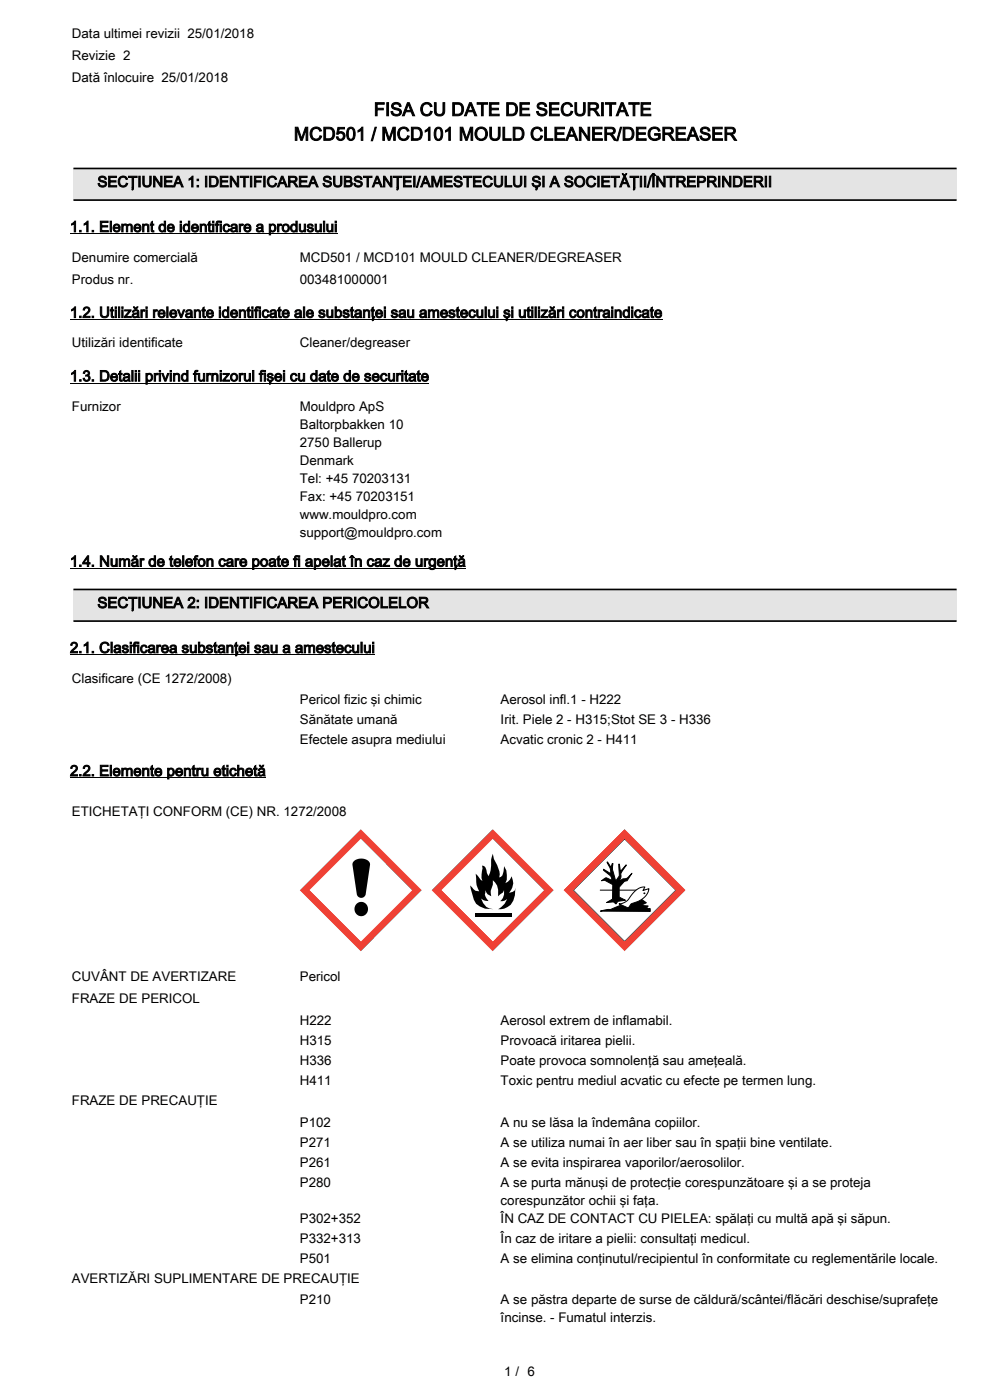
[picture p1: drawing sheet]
<svg xmlns="http://www.w3.org/2000/svg" width="210mm" height="297mm" viewBox="0 0 210 297" stroke-linecap="round" stroke-linejoin="round" font-family="sans-serif">
<defs><g id="words">
<g font-size="3.9">
<text x="62.2" y="29.7">MCD501 / MCD101 MOULD CLEANER/DEGREASER</text>
<text x="79.2" y="24.5">FISA CU DATE DE SECURITATE</text>
</g>
<g font-size="3.2">
<text x="20.6" y="39.6">SECŢIUNEA 1: IDENTIFICAREA SUBSTANŢEI/AMESTECULUI ŞI A SOCIETĂŢII/ÎNTREPRINDERII</text>
<text x="14.8" y="49.1">1.1. Element de identificare a produsului</text>
<text x="14.8" y="67.3">1.2. Utilizări relevante identificate ale substanţei sau amestecului şi utilizări contraindicate</text>
<text x="14.8" y="80.8">1.3. Detalii privind furnizorul fişei cu date de securitate</text>
<text x="14.8" y="120.1">1.4. Număr de telefon care poate fi apelat în caz de urgenţă</text>
<text x="20.6" y="128.8">SECŢIUNEA 2: IDENTIFICAREA PERICOLELOR</text>
<text x="14.8" y="138.4">2.1. Clasificarea substanţei sau a amestecului</text>
<text x="14.8" y="164.4">2.2. Elemente pentru etichetă</text>
</g>
<g font-size="2.8">
<text x="15.2" y="8.1">Data ultimei revizii 25/01/2018</text>
<text x="15.2" y="12.8">Revizie 2</text>
<text x="15.2" y="17.4">Dată înlocuire 25/01/2018</text>
<text x="15.2" y="55.4">Denumire comercială</text>
<text x="63.5" y="55.4">MCD501 / MCD101 MOULD CLEANER/DEGREASER</text>
<text x="15.2" y="60.1">Produs nr.</text>
<text x="63.5" y="60.1">003481000001</text>
<text x="15.2" y="73.6">Utilizări identificate</text>
<text x="63.5" y="73.6">Cleaner/degreaser</text>
<text x="15.2" y="87.1">Furnizor</text>
<text x="63.5" y="87.1">Mouldpro ApS</text>
<text x="63.5" y="90.9">Baltorpbakken 10</text>
<text x="63.5" y="94.7">2750 Ballerup</text>
<text x="63.5" y="98.5">Denmark</text>
<text x="63.5" y="102.3">Tel: +45 70203131</text>
<text x="63.5" y="106.1">Fax: +45 70203151</text>
<text x="63.5" y="109.9">www.mouldpro.com</text>
<text x="63.5" y="113.8">support@mouldpro.com</text>
<text x="15.2" y="144.7">Clasificare (CE 1272/2008)</text>
<text x="63.5" y="149.3">Pericol fizic şi chimic</text>
<text x="106" y="149.3">Aerosol infl.1 - H222</text>
<text x="63.5" y="153.5">Sănătate umană</text>
<text x="106" y="153.5">Irit. Piele 2 - H315;Stot SE 3 - H336</text>
<text x="63.5" y="157.7">Efectele asupra mediului</text>
<text x="106" y="157.7">Acvatic cronic 2 - H411</text>
<text x="15.2" y="172.9">ETICHETAŢI CONFORM (CE) NR. 1272/2008</text>
<text x="15.2" y="207.9">CUVÂNT DE AVERTIZARE</text>
<text x="63.5" y="207.9">Pericol</text>
<text x="15.2" y="212.6">FRAZE DE PERICOL</text>
<text x="63.5" y="221.5">H315</text>
<text x="63.5" y="217.2">H222</text>
<text x="106" y="217.2">Aerosol extrem de inflamabil.</text>
<text x="106" y="221.5">Provoacă iritarea pielii.</text>
<text x="63.5" y="225.7">H336</text>
<text x="106" y="225.7">Poate provoca somnolenţă sau ameţeală.</text>
<text x="63.5" y="229.9">H411</text>
<text x="106" y="229.9">Toxic pentru mediul acvatic cu efecte pe termen lung.</text>
<text x="15.2" y="234.2">FRAZE DE PRECAUŢIE</text>
<text x="63.5" y="238.8">P102</text>
<text x="106" y="238.8">A nu se lăsa la îndemâna copiilor.</text>
<text x="63.5" y="243">P271</text>
<text x="106" y="243">A se utiliza numai în aer liber sau în spaţii bine ventilate.</text>
<text x="63.5" y="247.2">P261</text>
<text x="63.5" y="251.5">P280</text>
<text x="106" y="247.2">A se evita inspirarea vaporilor/aerosolilor.</text>
<text x="106" y="251.5">A se purta mănuşi de protecţie corespunzătoare şi a se proteja</text>
<text x="106" y="255.3">corespunzător ochii şi faţa.</text>
<text x="63.5" y="259.1">P302+352</text>
<text x="63.5" y="263.3">P332+313</text>
<text x="106" y="259.1">ÎN CAZ DE CONTACT CU PIELEA: spălaţi cu multă apă şi săpun.</text>
<text x="106" y="263.3">În caz de iritare a pielii: consultaţi medicul.</text>
<text x="63.5" y="267.6">P501</text>
<text x="106" y="267.6">A se elimina conţinutul/recipientul în conformitate cu reglementările locale.</text>
<text x="15.2" y="271.8">AVERTIZĂRI SUPLIMENTARE DE PRECAUŢIE</text>
<text x="63.5" y="276.4">P210</text>
<text x="106" y="276.4">A se păstra departe de surse de căldură/scântei/flăcări deschise/suprafeţe</text>
<text x="106" y="280.2">încinse. - Fumatul interzis.</text>
<text x="106.8" y="291.5">1 / 6</text>
</g>
</g></defs>
<path d="M15.6 35.7h187v6.7h-187z" fill="#e4e4e4"/>
<path d="M15.6 35.7h187M15.6 42.4h187" fill="none" stroke="#000" stroke-width=".35"/>
<path d="M14.8 49.5h56.6M14.8 67.7h125.4M14.8 81.2h76M14.8 120.4h83.8" fill="none" stroke="#000" stroke-width=".21"/>
<path d="M15.6 124.9h187v6.7h-187z" fill="#e4e4e4"/>
<path d="M15.6 124.9h187M15.6 131.6h187" fill="none" stroke="#000" stroke-width=".35"/>
<path d="M14.8 138.8h64.6M14.8 164.8h41.5" fill="none" stroke="#000" stroke-width=".21"/>
<path d="M76.4 177.8l10.9 10.8-10.9 10.9-10.9-10.9z" fill="#fff"/>
<g fill="#000">
<path d="M75 182.5a2.22 2.22 0 0 1 3.4 .5l-.9 6.4a.96 .96 0 0 1-1 .9 .96 .96 0 0 1-.9-.9l-1-6.2z"/>
<circle cx="76.5" cy="192.6" r="1.48"/>
</g>
<path d="M76.4 175.7l-12.9 12.9 12.9 13 12.9-13zM76.4 177.8l10.9 10.8-10.9 10.9-10.9-10.9z" fill="#ef4135"/>
<path d="M104.4 177.8l10.8 10.8-10.8 10.9-10.9-10.9z" fill="#fff"/>
<path d="M100.7 193.5h7.8v.8h-7.8zM104.4 180.9l.2 1.1 1.2 2.7-.1 1.3 .7-.5 .4-1.9a3.9 3.9 0 0 1 .2 3.6l1-.8 .4-.7a2.98 2.98 0 0 1-.6 3.5l1.2-.5 .2-.6a4 4 0 0 1-2.4 4.5l-1.3 .1a4.3 4.3 0 0 0 1.9-2.2l-.5 .4-1 .1a2.33 2.33 0 0 0 .9-2.4l-.3 .5-1 .9a3.3 3.3 0 0 0-1.1-3.5v1l-.5 1.3 .2 1.1-.8-.4-.5-.9v.5a1.88 1.88 0 0 0 .7 1.9l-.7-.1-.9-.5a2.65 2.65 0 0 0 2.6 2.3 3.8 3.8 0 0 1-4.1-2l-.8-3.1a2.4 2.4 0 0 0 1.9 1.3 4.3 4.3 0 0 1-.6-2.8l-.1-.9 1 1.2 .4 .3a4.6 4.6 0 0 1 0-2.7l-.1-.6a1.31 1.31 0 0 1 1 1.6l.4 .7a6.1 6.1 0 0 0 .5-3.6z" fill="#000"/>
<path d="M104.4 175.7l-13 12.9 13 13 12.9-13zM104.4 177.8l10.8 10.8-10.8 10.9-10.9-10.9z" fill="#ef4135"/>
<path d="M132.3 177.8l10.9 10.8-10.9 10.9-10.9-10.9z" fill="#fff" stroke="#221f1f" stroke-width=".21"/>
<path d="M132.3 175.7l-12.9 12.9 12.9 13 12.9-13zM132.3 177.8l10.9 10.8-10.9 10.9-10.9-10.9z" fill="#ef4135"/>
<path d="M127.1 188.6h10.1" fill="none" stroke="#000" stroke-width=".21"/>
<path d="M127.2 193.1l1.4-.3h.6l2.8-1.2 3.7-1.1 1.2 .8-1.1 .6 1.5 .1-.4 .5h.8v.6zM128.6 182.7h.1l.7 1.1 .3-.8h.1l-.1 1.4 .7 2.3 .8-1.1-.1-2.5h.1l.2 1.6 1.2-1.4-.2 .4a2.66 2.66 0 0 0-.9 2.4l-.5 1a1.88 1.88 0 0 1 1.8-1l1-1-1 1.6-.6 .1-1.1 1.2v2.1l1.4 .7-1.6 .2-.4 .6-.6-.5-1.4 .2 1.2-.8 .1-3-1.6-.9-.8 .1 .2-.2a.96 .96 0 0 1 1.5-.2l.6 .3-.3-.9-1.6-1.3v-.2l1.6 .9-.2-1.2z" fill="#000" stroke="#000" stroke-width=".21"/>
<path d="M131.1 191.5a2.76 2.76 0 0 0 2.2-1.2 3.8 3.8 0 0 1 3.3-2.3l-.4 .7 1.2-.4a3.5 3.5 0 0 1-2.3 2.8l-1.4 .5-.6 .8z" fill="#fff"/>
<path d="M131.1 191.5a2.76 2.76 0 0 0 2.2-1.2 3.8 3.8 0 0 1 3.3-2.3l-.4 .7 1.2-.4a3.5 3.5 0 0 1-2.3 2.8l-1.4 .5-.6 .8z" fill="none" stroke="#000" stroke-width=".21"/>
<circle cx="136.5" cy="189.3" r=".2" fill="#000"/>
<use href="#words"/>
</svg>
